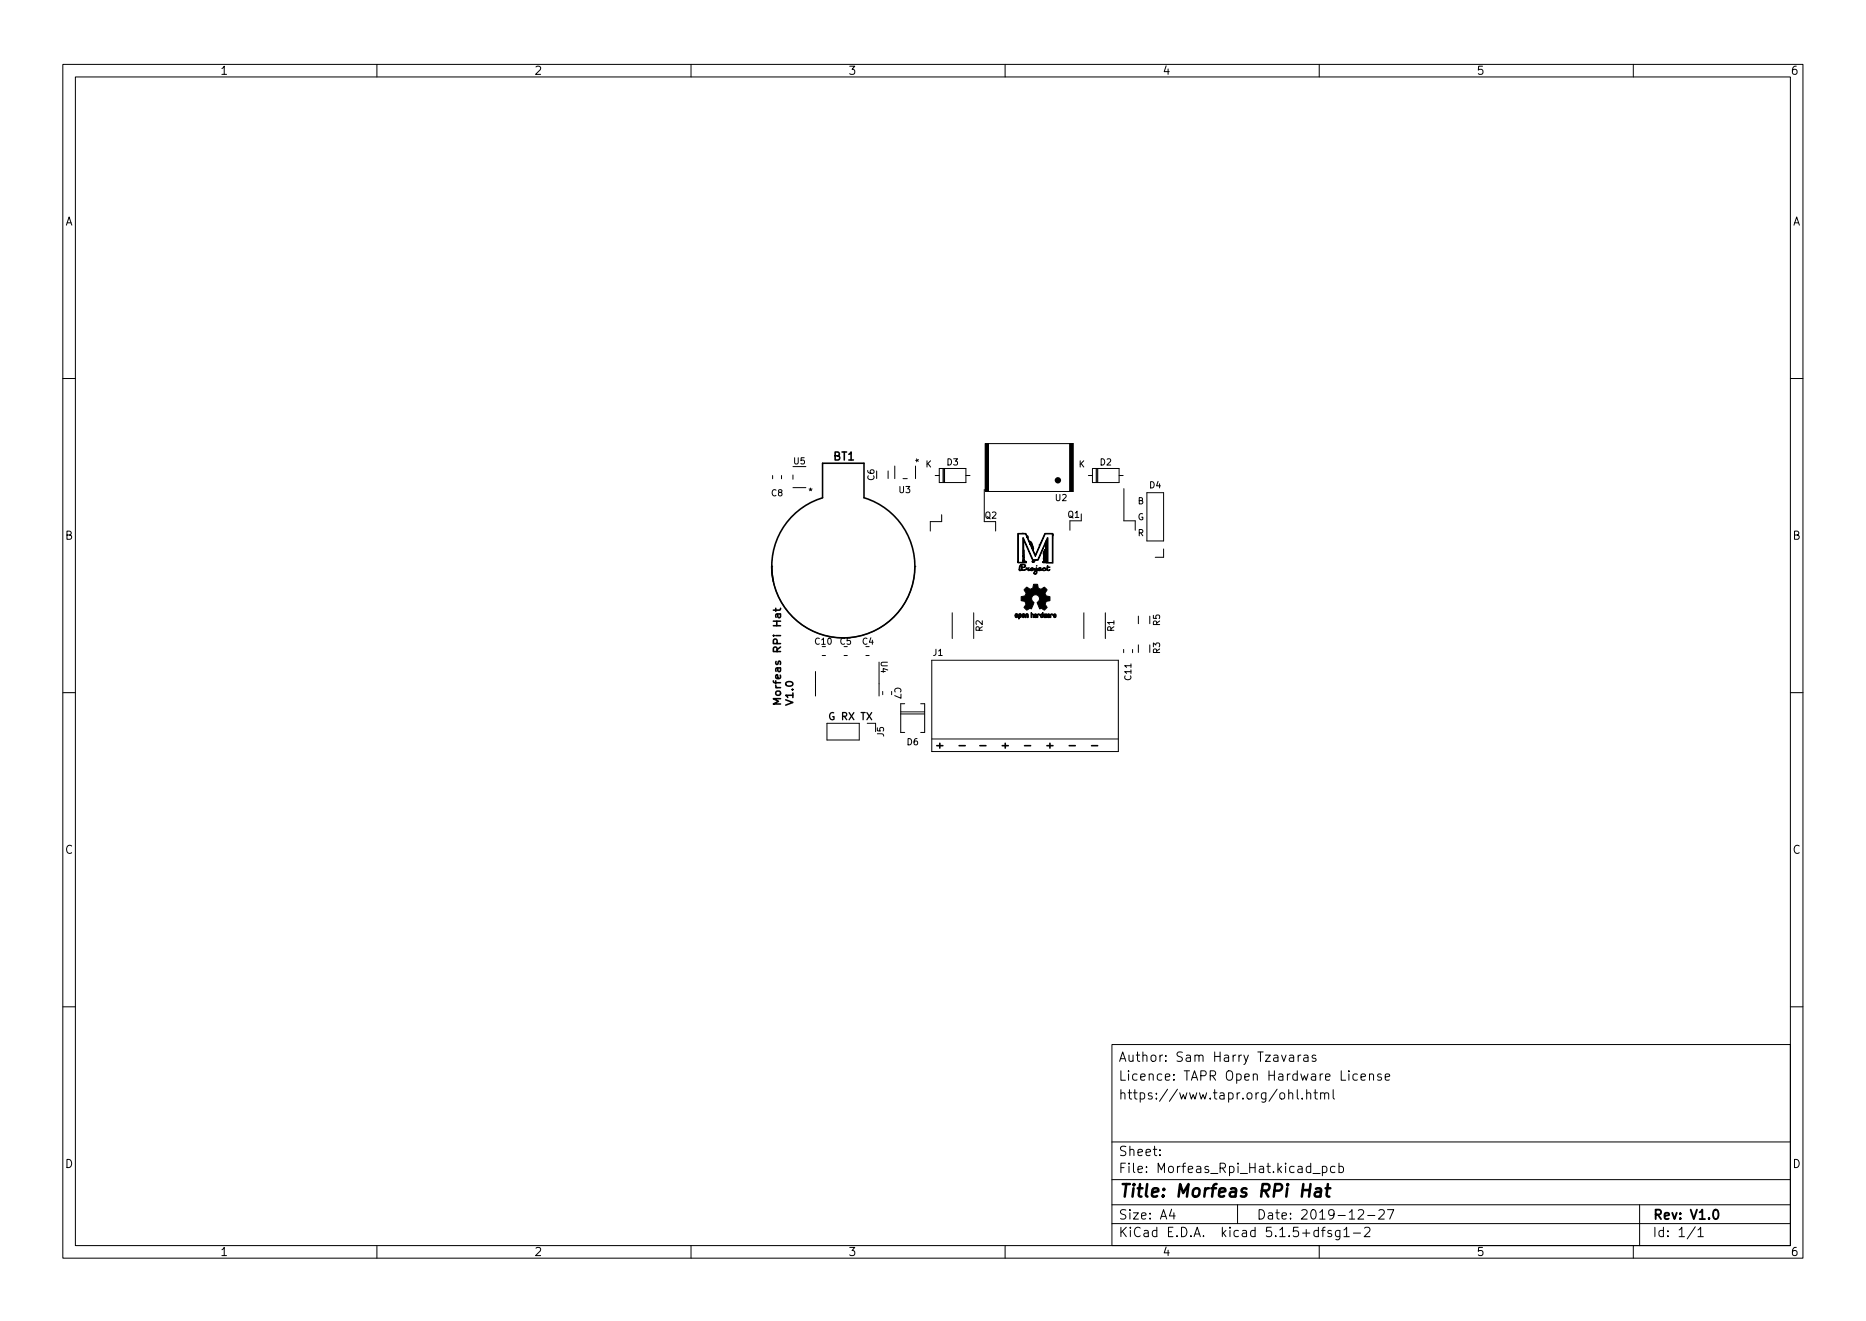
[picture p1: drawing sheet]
<svg xmlns="http://www.w3.org/2000/svg" width="297mm" height="210mm" viewBox="0 0 297 210" stroke-linecap="round" stroke-linejoin="round" font-family="sans-serif">
<defs><g id="words">
<text font-size="2.8" x="178" y="190.6">Title: Morfeas RPi Hat</text>
<g font-size="2.1">
<text x="178" y="172">Licence: TAPR Open Hardware License</text>
<text x="178" y="169">Author: Sam Harry Tzavaras</text>
<text x="178" y="175">https://www.tapr.org/ohl.html</text>
<text x="178" y="184">Sheet:</text>
<text x="178" y="186.7">File: Morfeas_Rpi_Hat.kicad_pcb</text>
<text x="178" y="196.9">KiCad E.D.A. kicad 5.1.5+dfsg1-2</text>
<text x="178" y="194.1">Size: A4</text>
<text x="200" y="194.1">Date: 2019-12-27</text>
<text x="263" y="194.1">Rev: V1.0</text>
<text x="263" y="196.9">Id: 1/1</text>
</g>
<g font-size="1.8">
<text x="35" y="11.9">1</text>
<text x="85" y="11.9">2</text>
<text x="135" y="11.9">3</text>
<text x="185" y="11.9">4</text>
<text x="235" y="11.9">5</text>
<text x="285" y="11.9">6</text>
<text x="10.3" y="35.9">A</text>
<text x="285.3" y="35.9">A</text>
<text x="132.7" y="73.3">BT1</text>
<text x="10.3" y="85.9">B</text>
<text x="285.3" y="85.9">B</text>
<text x="10.3" y="135.9">C</text>
<text x="285.3" y="135.9">C</text>
<text x="10.3" y="185.9">D</text>
<text x="285.3" y="185.9">D</text>
<text x="35" y="199.9">1</text>
<text x="85" y="199.9">2</text>
<text x="135" y="199.9">3</text>
<text x="185" y="199.9">4</text>
<text x="235" y="199.9">5</text>
<text x="285" y="199.9">6</text>
</g>
<g font-size="1.6">
<text x="124.3" y="112.5" transform="rotate(-90 124.3 112.5)">Morfeas RPi Hat</text>
<text x="126.3" y="112.5" transform="rotate(-90 126.3 112.5)">V1.0</text>
<text x="132.2" y="114.6">G RX TX</text>
</g>
<g font-size="1.4">
<text x="126.4" y="73.9">U5</text>
<text x="139.2" y="76.5" transform="rotate(-90 139.2 76.5)">C6</text>
<text x="146.8" y="73.5" transform="rotate(-90 146.8 73.5)">*</text>
<text x="147.3" y="74.4">K</text>
<text x="150.7" y="74.1">D3</text>
<text x="171.7" y="74.4">K</text>
<text x="175.1" y="74.1">D2</text>
<text x="183" y="77.7">D4</text>
<text x="122.8" y="79">C8</text>
<text x="128.8" y="78.7">*</text>
<text x="143.1" y="78.5">U3</text>
<text x="156.8" y="82.5">Q2</text>
<text x="168" y="79.7">U2</text>
<text x="170" y="82.4">Q1</text>
<text x="181.1" y="82.8">G</text>
<text x="181.1" y="80.3">B</text>
<text x="181.1" y="85.3">R</text>
<text x="156.4" y="100.5" transform="rotate(-90 156.4 100.5)">R2</text>
<text x="177.4" y="100.5" transform="rotate(-90 177.4 100.5)">R1</text>
<text x="184.7" y="99.6" transform="rotate(-90 184.7 99.6)">R5</text>
<text x="129.8" y="102.6">C10</text>
<text x="133.7" y="102.6">C5</text>
<text x="137.3" y="102.6">C4</text>
<text x="140.2" y="105.3" transform="rotate(90 140.2 105.3)">U4</text>
<text x="148.5" y="104.4">J1</text>
<text x="184.7" y="104" transform="rotate(-90 184.7 104)">R3</text>
<text x="142.4" y="109.4" transform="rotate(90 142.4 109.4)">C7</text>
<text x="180.1" y="108.2" transform="rotate(-90 180.1 108.2)">C11</text>
<text x="140.7" y="117.2" transform="rotate(-90 140.7 117.2)">J5</text>
<text x="144.4" y="118.6">D6</text>
<text x="149.1" y="119.1">+</text>
<text x="152.9" y="119.1">-</text>
<text x="156.2" y="119.1">-</text>
<text x="159.5" y="119.1">+</text>
<text x="163.3" y="119.1">-</text>
<text x="166.6" y="119.1">+</text>
<text x="170.4" y="119.1">-</text>
<text x="173.9" y="119.1">-</text>
</g>
</g></defs>
<g fill="none" stroke="#000" stroke-width=".16">
<path d="M10 10.2h277v190.1h-277zM12 12.2h273v186.1h-273zM60 10.2v2M110 10.2v2M160 10.2v2M210 10.2v2M260 10.2v2M10 60.2h2M123 75.7v.5M124.4 75.7v.5M126.2 75.6v.7M126.2 77.6h2.1"/>
<path d="M141.4 75v1.2M142.4 74.2v2M143.7 76.2h.7M145.7 74.2v2M148.9 75.7h.6M149.5 74.6h4.3v2.2h-4.3zM150.1 74.6v2.2M150.2 74.6v2.2M150.4 74.6v2.2M153.8 75.7h.6M156.7 77.9v5.1M156.8 70.6h14v7.6h-14z"/>
<path d="M157.4 70.6v7.6M170.3 70.6v7.6M173.3 75.7h.6M173.9 74.6h4.2v2.2h-4.2zM174.5 74.6v2.2M174.6 74.6v2.2M174.7 74.6v2.2M178.1 75.7h.7M178.9 77.8v5.1h1.8v1.5M182.6 78.4h2.6v7.7h-2.6zM285 60.2h2M122.8 90.1h.1"/>
<path d="M122.8 90.1a11.4 11.4 0 0 0 11.4 11.4 11.4 11.4 0 0 0 11.4-11.4M145.6 90.1h.1M149.9 81.9v1.1h-1.8v1.5M151.6 97.5v4.1M155 97.5v4.1M158.5 83v1.5M172.1 81.8v1.1h-1.8v1.5M172.5 97.5v4.1M176 97.5v4.1M181.2 98.1v1.2M183 98.1v1.2M185.2 87.4v1.3h-1.3"/>
<path d="M10 110.2h2M129.8 106.9v3.9M130.9 104.3h.5M131.6 115.1h5.2v2.7h-5.2zM134.4 104.3h.5M137.8 104.3h.6M138 115.1h1.4v1.4M139.9 105.4v5.4M140.5 110.1v.5M143.4 113.3h3.8M143.4 113.6h3.8M144 112h-.6v4.6h.6"/>
<path d="M146.6 112h.6v4.6h-.6M148.3 117.6h29.7M148.3 105.1h29.7v14.5h-29.7zM178.9 103.4v.5M180.3 103.4v.5M181.2 102.6v1.2M183 102.6v1.2M285 110.2h2M10 160.2h2M177 166.3h108v32h-108zM205.1 174.1l.3-.2 .3 .1 .1 .9M205.1 173.4v1.5"/>
<path d="M205.3 168h.6v.9M205.9 168.3l-.5 .1a.29 .29 0 0 0-.2 .2 .29 .29 0 0 0 .2 .3h.5M206.5 173.4v1.3l.2 .2M206.6 167.9v1M207.1 167.9l-.3 .1-.2 .2M207.3 174.8v.1M207.6 168h.5l.1 .9M208 174.1l.2-.2 .4 .1v.9M208 173.4v1.5M208.2 168.3l-.5 .1a.29 .29 0 0 0-.2 .2 .29 .29 0 0 0 .2 .3h.5M209.1 173.9h.6M209.4 173.4v1.3v.2h.3"/>
<path d="M209.4 168l-.3-.1-.2 .2v.3l.5 .1v.4h-.5M210.2 174.1l.2-.2 .4 .1 .1 .9M210.2 173.9v1M210.9 174.1l.2-.2 .3 .1 .1 .9M212.2 173.4v1.3l.2 .2M216.1 171l-.5-.1-.2 .3v.4l.1 .3h.6M216.6 171.4l.8-.1-.1-.3-.4-.1-.3 .2 .1 .8h.6M218 171.1l.2-.2 .4 .1v.9M218 170.9v1M219.9 171l-.4-.1-.2 .2 .1 .3 .5 .1v.4h-.6M220.5 171.4l.7-.1-.1-.3-.4-.1-.2 .2 .1 .8h.5M285 160.2h2"/>
<path d="M60 198.3v2M110 198.3v2M160 198.3v2M177 194.8h108M177 191.8h108M177 187.8h108M177 181.8h108M184.6 183.8v.1M184.6 183v.1M186.5 192.5l-.4 1h1M186.9 193v1M197 191.8v3"/>
<path d="M209 186.8h1.1M210 198.3v2M210.4 195.8h.5M210.5 185.7l.4-.1 .3 .3v.4l-.1 .3h-.6M210.5 185.6v1.5M210.9 195.3l-.3 .1v.1v1.3M211.9 195.9l-.3-.1-.2 .2v.3l.5 .1v.4h-.5M212.5 185.7l-.4-.1-.3 .3v.4l.1 .3h.6M213.1 185.7l.5-.1 .3 .3v.4l-.2 .3h-.6M213.1 185.1v1.5M213.3 195.8v1.2l-.3 .3h-.4M213.3 195.9l-.4-.1-.3 .3v.4l.1 .3h.6"/>
<path d="M213.9 195.8l.5-.5v1.5M213.9 196.8h.9M215.4 196.3h1.2M216.2 192.7l.2-.2 .5 .1a.41 .41 0 0 1 .1 .6l-.9 .8h1M217.2 195.5l.2-.2 .5 .1a.41 .41 0 0 1 .1 .6l-.9 .8h1M217.7 193.5h1.2M219.5 192.7l.2-.2 .5 .1a.41 .41 0 0 1 .1 .6l-.9 .8h1M220.9 192.5h1l-.7 1.5M260 198.3v2M261 191.8v6.5M269.9 195.3l-1.3 1.9M270.3 195.8l.4-.5v1.5"/>
<path d="M270.3 196.8h.8"/>
</g>
<path d="M272.9 192.6l.3-.1a.94 .94 0 0 1 0 1.5h-.1a1 1 0 0 1-.2-1.4z" fill="none" stroke="#000" stroke-width=".3"/>
<path d="M207.4 189.4h1.1M208.6 188.5l-.2 2M209.5 189.2l.2-.1 .5 .1 .1 .2-.1 1.1M210.3 189.6l-.7 .1a.4 .4 0 0 0-.3 .3 .4 .4 0 0 0 .2 .5l.7-.1M211 189.1h.8M211.4 188.5l-.2 1.7v.2l.4 .1" fill="none" stroke="#000" stroke-width=".4"/>
<path d="M122.8 90.1a11.4 11.4 0 0 0 10.3 11.4 11.4 11.4 0 0 0 12.3-9.1 11.4 11.4 0 0 0-7.9-13.2v-5.5h-6.6v5.5a11.4 11.4 0 0 0-7.8 13.4M123.5 96.8v.5M123.8 97.7v.4a.22 .22 0 0 0 .2 .2 .22 .22 0 0 0 .2 0v-.6M124.2 97.7l-.7 .1v.5M124.2 96.8l-.1 .3h-1" fill="none" stroke="#000" stroke-width=".25"/>
<g fill="#000" stroke="#000" stroke-width=".16">
<path d="M156.8 70.6h.6v7.6h-.6zM170.3 70.6h.5v7.6h-.5zM161.7 97.7a.29 .29 0 0 1 .4 .1 .29 .29 0 0 1-.1 .4 .29 .29 0 0 1-.4-.1v-.1h.1l.1 .2 .1-.1-.1-.3-.1 .2h-.1zM162.2 97.7a.3 .3 0 0 1 .4 .3 .3 .3 0 0 1-.3 .3l-.1 .2-.1-.5h.2l.1 .2v-.1v-.3l-.1 .2h-.2zM162.4 90l.3-.1a.23 .23 0 0 0 .1 .4 .23 .23 0 0 0 .3-.3l-.6-.1 .1-.1a.42 .42 0 0 1 .6 .4l-.5 .2a.2 .2 0 0 0 0 .3 .2 .2 0 0 0 .3 0 .34 .34 0 0 0 .4-.4l.4 .1a.14 .14 0 0 0-.1 .2 .14 .14 0 0 0 .2 .1l.2-.1a.15 .15 0 0 0 .2 .2 .15 .15 0 0 0 .1-.2h-.4v-.1h.4h-.4a.43 .43 0 0 1 .6 0v.1a.35 .35 0 0 1-.6 .1 .2 .2 0 0 1-.3 .1 .2 .2 0 0 1-.1-.3h-.1a.68 .68 0 0 1-.9 .3h-.2l-.2-.1v-.1l.2 .1 .2-.1v-.7l-.2 .2-.1 .5h-.1zM162 84.9h1.3l.4 .5 .1 .7 .4 .3 .3 .9-.1 .1 .4 .9 .6-1.6 .9-1.8h1.3v4.7l-1.6-.1h.7h-.7l.4-.3-.3-.1h.6h-.6h.5l-.5-.1v-.1l.4 .1v-.2l-.2 .1v-.1l.4 .2v-.2l-.6 .1v-.1l.6-.1-.6 .1 .6-.1v-.1l-.1 .1-.5 .1 .5-.1-.4-.1h.5v-.1l-.5 .1 .5-.2-.1 .1h-.3v-.1l-.1 .1-.1-.1h.5l.1-.1-.6 .1 .3-.1-.3-.1v-.1h.2l.4 .1v-.3l-.3 .2h-.2h-.1v-.1h.2h-.2l.5-.1-.5 .1 .2-.1 .1-.2-.1 .2-.1-.1 .2-.2h.2l.1 .2v-.2h-.2l-.3 .2 .1-.3h.4v-.1l-.4 .1h.2l-.1-1-1.1 2.7h-.5a.28 .28 0 0 1-.2 .3 .28 .28 0 0 1-.3-.1l.3-.1-.1 .1h-.2v-.1l.2 .1v-.2l-.2 .1a.45 .45 0 0 0-.1-.6l-1.2-2.6v1.2l.1 2a.2 .2 0 0 1 .3 .2 .2 .2 0 0 1-.3 .1h-1.1v-.1h.8v-.2h.1v.2l.2-.1 .2 .1-.3-.1-.1-.3 .3 .3-.3-.3v.2h-.1v-.7h.1l.1 .2-.1-1.2v1h-.1l.1-.1h-.1v-2.9h.1l1.5 3.5h.8l1.2-2.7h.1l.1 1 .1-.1h-.1l-.1-1.1-.1 .2v-.2l.2 .1v-.1h-.2l.2-.2 .1 1.2v-1.3l-.2 .1 .2-.4h.1v3.9h.7v-4.5h-1.1l-1.6 3.6-.5-1.3h.2h-.2h.1h-.2l-.3-.7 .2 .1 .1-.1-.1 .1 .2 .5 .1-.2-.2-.6-.3 .2 .2-.1-.2 .1v-.1h.1h-.1l-.1-.3h.1l.1 .2 .1-.1-.3-.1-.3-.6h.1l-.2-.2h.1h-.1l-.2-.4h-1.1v4.5h-.1zM162.8 97.7a.23 .23 0 0 1 .3 .1 .23 .23 0 0 1-.3 .3l.2 .1 .1-.2a.22 .22 0 0 1-.2 .3 .22 .22 0 0 1-.2-.2v-.2h.3h-.3zM163.3 97.8l.2-.1 .2 .1v.5h-.1l-.1-.5-.1 .5h-.2zM164.1 97.5h.1v.2l.3 .1v.5h-.1v-.4l-.1-.1-.1 .5h-.1zM164.7 97.7h.2l.1 .1 .1 .5h-.1l-.1-.3-.2 .1 .2 .1a.17 .17 0 0 1-.2 .1 .17 .17 0 0 1-.1-.3 .17 .17 0 0 1 .2 0l.1-.1v-.1l-.3 .2zM163.2 93.7l.3-.2 .5 .3a.61 .61 0 0 0 .5-.8h.3a.31 .31 0 0 1 .4 0 .31 .31 0 0 1 0 .4l.1 .2 .4 .2 .3-.2a.42 .42 0 0 1 .7 .3 .6 .6 0 0 0-.3 .7 .6 .6 0 0 0 .7 .4v.6a.59 .59 0 0 0-.7 .6l.3 .5-.3 .3a.47 .47 0 0 1-.7-.2l-.2 .1-.4-.9a.66 .66 0 0 0 .3-1.1 .66 .66 0 0 0-1.1 0 .88 .88 0 0 0 .3 1.1l-.4 .9a.46 .46 0 0 0-.7 .2l-.5-.4 .2-.3a.54 .54 0 0 0 0-.6 .54 .54 0 0 0-.6-.2v-.6a.6 .6 0 0 0 .7-.4 .6 .6 0 0 0-.3-.7zM165 90l.1 .1z"/>
<path d="M165.2 97.8v-.1a.16 .16 0 0 1 .3 0 .16 .16 0 0 1 0 .2l-.1-.1h-.1l-.2 .5zM165.7 97.8l.2-.1 .1-.2v.3a.25 .25 0 0 1 0 .4 .25 .25 0 0 1-.4-.1l.1-.1v.2a.18 .18 0 0 0 .3-.2 .16 .16 0 0 0-.3-.1l-.1 .1zM166.1 97.7h.1l.1 .5v-.5h.1v.5h.1v-.5h.1v.6l-.5-.1zM164.6 90.7l.4-.4 .1 .4 .1-.2h.4l-.1-.1-.3 .1 .2-.1a.2 .2 0 0 1 .2-.1 .2 .2 0 0 1 .1 .3 .2 .2 0 0 1-.3 0l-.1 .1 .2 .1 .4-.2a.31 .31 0 0 1 .2-.2 .31 .31 0 0 1 .3 .1 .19 .19 0 0 0-.3 0 .19 .19 0 0 0 0 .3 .19 .19 0 0 0 .3-.1l.2-.1 .1-.5 .1-.1a.17 .17 0 0 0 0 .3 .17 .17 0 0 0 .3-.1v.1a.23 .23 0 0 0-.3 .1 .23 .23 0 0 0 0 .3 .23 .23 0 0 0 .3 0 .26 .26 0 0 1-.2 .1 .26 .26 0 0 1-.2-.1l-.7 .1a.3 .3 0 0 0-.4 0l-.5-.1a.49 .49 0 0 1-.3 .7l-.2-.1 .1-.1a.15 .15 0 0 0 .2 .1 .15 .15 0 0 0 .1-.2l-.1-.3-.2 .4h-.1l.3-.5v-.1zM166.8 97.8l.1-.1 .2 .1v.5h-.1v-.3l-.2 .1 .2 .1a.17 .17 0 0 1-.3 0 .17 .17 0 0 1 0-.2 .17 .17 0 0 1 .2 0l.1-.1v-.1l-.3 .2zM167.3 97.8l.2-.1 .1 .2h-.1l-.2-.1-.1 .5zM167.7 97.8l.1-.1a.21 .21 0 0 1 .2 0 .21 .21 0 0 1 .1 .3l-.3 .1 .1 .1 .2-.1a.19 .19 0 0 1-.2 .2 .19 .19 0 0 1-.2-.2v-.1l.3-.1-.1-.1-.2 .2z"/>
<circle cx="164.2" cy="86.8" r=".05"/>
</g>
<circle cx="168.4" cy="76.4" r=".25" fill="none" stroke="#000" stroke-width=".51"/>
<use href="#words"/>
</svg>
